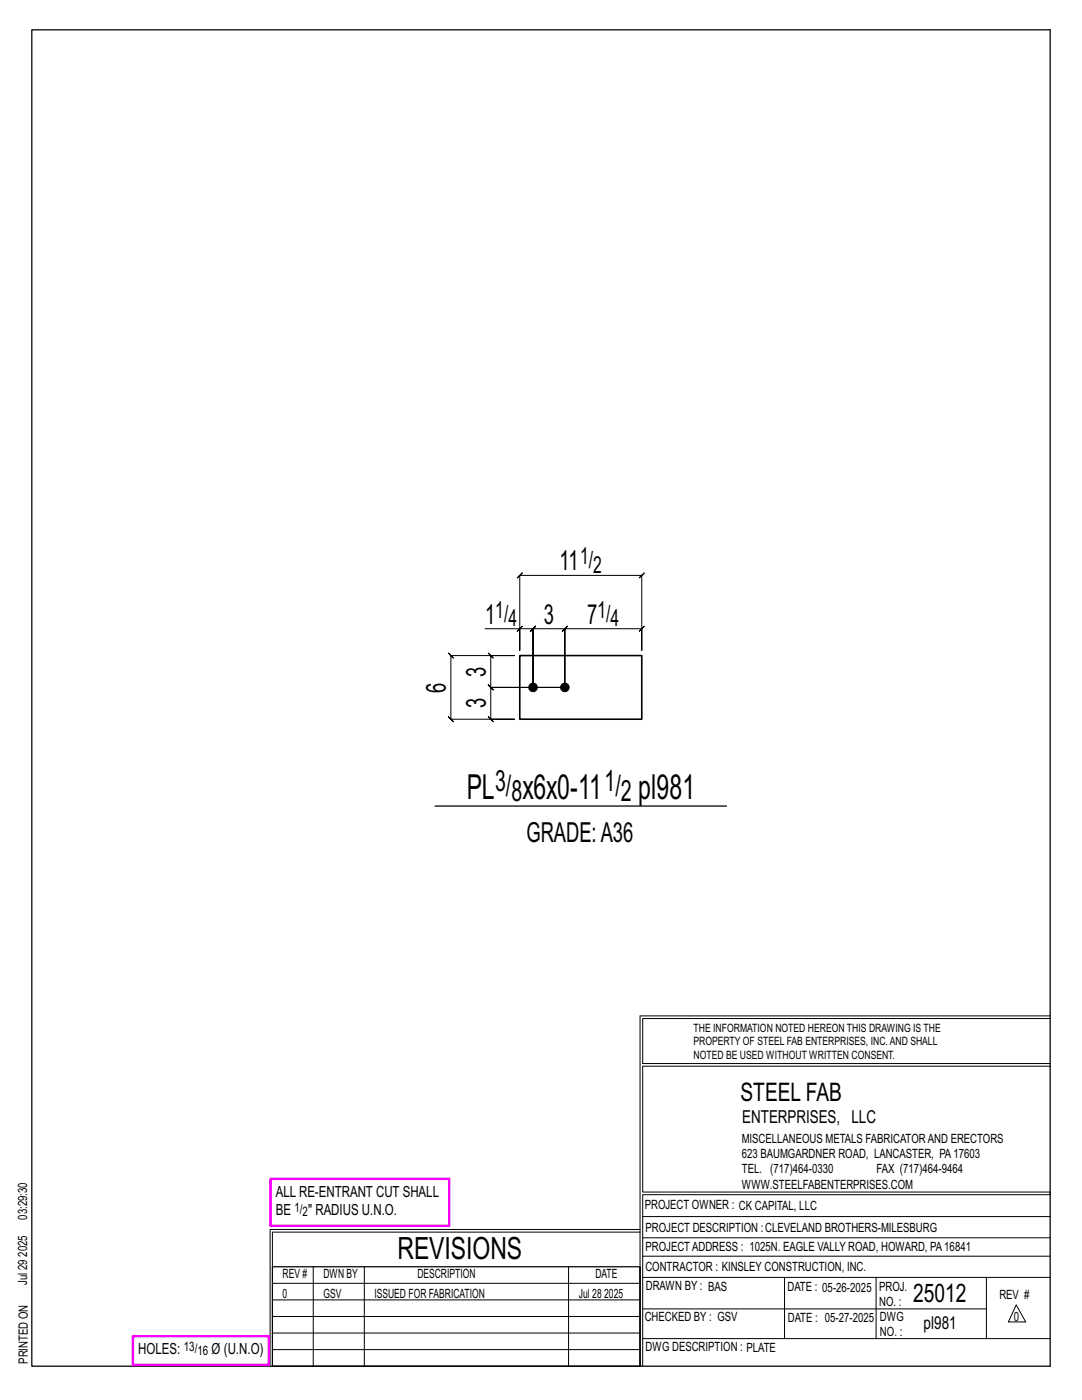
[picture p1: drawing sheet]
<svg xmlns="http://www.w3.org/2000/svg" width="216mm" height="279mm" viewBox="0 0 216 279" stroke-linecap="round" stroke-linejoin="round" font-family="sans-serif">
<defs><g id="words">
<g font-size="6.9">
<text x="93.1" y="159.4">PL</text>
<text x="104.2" y="159.4">x6x0-11</text>
<text x="127.4" y="159.4">pl981</text>
</g>
<text font-size="6.1" x="79.3" y="251.3">REVISIONS</text>
<g font-size="5.9">
<text x="98.8" y="157.9">3/</text>
<text x="102" y="159.9">8</text>
<text x="120.6" y="157.9">1/</text>
<text x="123.9" y="159.9">2</text>
</g>
<g font-size="5.5">
<text x="111.7" y="113.8">11</text>
<text x="96.8" y="124.5">1</text>
<text x="108.5" y="124.5">3</text>
<text x="117.2" y="124.5">7</text>
<text x="96.9" y="135" transform="rotate(-90 96.9 135)">3</text>
<text x="89" y="138.2" transform="rotate(-90 89 138.2)">6</text>
<text x="96.9" y="141.4" transform="rotate(-90 96.9 141.4)">3</text>
<text x="105" y="168.1">GRADE:A36</text>
</g>
<g font-size="5.1">
<text x="147.8" y="219.8">STEEL FAB</text>
<text x="182.2" y="259.9">25012</text>
</g>
<g font-size="4.7">
<text x="115.8" y="112.6">1/</text>
<text x="118.4" y="114.3">2</text>
<text x="98.8" y="123.2">1/</text>
<text x="101.4" y="124.9">4</text>
<text x="119.2" y="123.2">1/</text>
<text x="121.8" y="124.9">4</text>
</g>
<g font-size="3.6">
<text x="148.1" y="224.1">ENTERPRISES, LLC</text>
<text x="184.3" y="265.2">pl981</text>
</g>
<g font-size="3.1">
<text x="55" y="238.9">ALL RE-ENTRANT CUT SHALL</text>
<text x="55" y="242.5">BE</text>
<text x="61.5" y="242.5">&quot; RADIUS U.N.O.</text>
<text x="27.6" y="270.2">HOLES:</text>
<text x="42.2" y="270.2">Ø (U.N.O)</text>
</g>
<g font-size="2.6">
<text x="58.8" y="241.8">1/</text>
<text x="60.4" y="242.7">2</text>
<text x="36.7" y="269.6">13/</text>
<text x="39.4" y="270.5">16</text>
</g>
<g font-size="2.5">
<text x="148" y="231.2">623 BAUMGARDNER ROAD, LANCASTER, PA17603</text>
<text x="148" y="228.1">MISCELLANEOUS METALS FABRICATORAND ERECTORS</text>
<text x="148" y="237.2">WWW.STEELFABENTERPRISES.COM</text>
<text x="148" y="234.2">TEL. (717)464-0330</text>
<text x="174.9" y="234.2">FAX (717)464-9464</text>
<text x="5.4" y="243.4" transform="rotate(-90 5.4 243.4)">03:29:30</text>
<text x="128.7" y="241.3">PROJECT OWNER : CK CAPITAL, LLC</text>
<text x="128.8" y="246">PROJECT DESCRIPTION :CLEVELAND BROTHERS-MILESBURG</text>
<text x="5.4" y="250.8" transform="rotate(-90 5.4 250.8)">2025</text>
<text x="128.8" y="249.7">PROJECTADDRESS : 1025N. EAGLE VALLY ROAD, HOWARD, PA16841</text>
<text x="5.4" y="256.5" transform="rotate(-90 5.4 256.5)">Jul 29</text>
<text x="56.4" y="255">REV #</text>
<text x="64.5" y="255">DWN BY</text>
<text x="83.3" y="255">DESCRIPTION</text>
<text x="118.8" y="255">DATE</text>
<text x="128.8" y="253.7">CONTRACTOR : KINSLEY CONSTRUCTION, INC.</text>
<text x="128.9" y="257.5">DRAWN BY : BAS</text>
<text x="157.1" y="257.6">DATE : 05-26-2025</text>
<text x="175.4" y="257.7">PROJ.</text>
<text x="56.4" y="259">0</text>
<text x="64.5" y="259">GSV</text>
<text x="74.7" y="259">ISSUED FOR FABRICATION</text>
<text x="115.5" y="259">Jul 28</text>
<text x="120.6" y="259">2025</text>
<text x="128.6" y="263.7">CHECKED BY : GSV</text>
<text x="157.2" y="263.7">DATE : 05-27-2025</text>
<text x="175.4" y="260.7">NO. :</text>
<text x="175.6" y="263.7">DWG</text>
<text x="199.4" y="259.2">REV #</text>
<text x="202.3" y="263.7">0</text>
<text x="128.8" y="269.7">DWG DESCRIPTION : PLATE</text>
<text x="175.6" y="266.7">NO. :</text>
<text x="5.5" y="272.2" transform="rotate(-90 5.5 272.2)">PRINTED ON</text>
</g>
<g font-size="2.3">
<text x="138.4" y="208.6">PROPERTY OF STEEL FAB ENTERPRISES, INC.AND SHALL</text>
<text x="138.4" y="205.9">THE INFORMATION NOTED HEREON THIS DRAWING IS THE</text>
<text x="138.4" y="211.3">NOTED BE USED WITHOUT WRITTEN CONSENT.</text>
</g>
</g></defs>
<g fill="none" stroke="#000" stroke-width=".2">
<path d="M89.5 130.3l.5 .5h12.7h-4.8l-.5-.5 1 1-.5-.5v6.4l-.5-.5 1 1-.5-.5h14.8h-14.8l-.5-.5 1 1-.5-.5v6.3l-.5-.5 1 1-.5-.5h4.8h-12.7l.5 .5-1-1 .5 .5v-12.7l.5 .5zM96.8 125.5h6.9v4.3v-15l-.5 .5 1-1-.5 .5h24.4l-.5 .5 1-1-.5 .5v15v-4.3l.5-.5-1 1 .5-.5h-15.4l.5-.5-1 1 .5-.5v11.7v-11.7l.5-.5-1 1 .5-.5h-6.3l.5-.5-1 1 .5-.5v11.7v-11.7l.5-.5-1 1 .5-.5h-2.7M104.2 125l-1 1zM127.7 202.7v70M127.7 202.7h81.8M209.5 203.3h-81.3v9h81.3M209.5 212.8h-81.3v25.1h81.3v.5h-81.3v34.3M54.4 259.4h73.3M54.4 256.1h73.3M62.5 252.8v19.9M72.7 252.8v19.9M113.4 252.8v19.9"/>
<path d="M127.7 245.4h-73.8v27.3M127.7 245.9h-73.3v6.9M128.2 242.8h81.3M128.2 254.9h81.3M128.2 250.7h81.3M128.2 247h81.3M156.5 254.9v12.2M174.8 254.9v12.2M196.8 254.9v12.2M54.4 269.3h73.3M54.4 266h73.3M54.4 262.7h73.3"/>
<path d="M128.2 261.2h68.6M128.2 267.1h81.3M202.8 260.4l1.9 3.4h-3.5z"/>
</g>
<path d="M6.3 6h203.2v266.7h-203.2zM86.8 160.9h58.2M54.4 252.8h73.3v19.9h-73.3z" fill="none" stroke="#000" stroke-width=".25"/>
<path d="M54 235.3h35.6v9.3h-35.6zM26.5 266.7h27.1v5.7h-27.1z" fill="none" stroke="#f0f" stroke-width=".5"/>
<g fill="#000" stroke="#000" stroke-width=".2">
<circle cx="106.4" cy="137.2" r=".86"/>
<circle cx="112.7" cy="137.2" r=".86"/>
</g>
<path d="M103.7 130.8h24.4v12.7h-24.4z" fill="none" stroke="#000" stroke-width=".32"/>
<use href="#words"/>
</svg>
